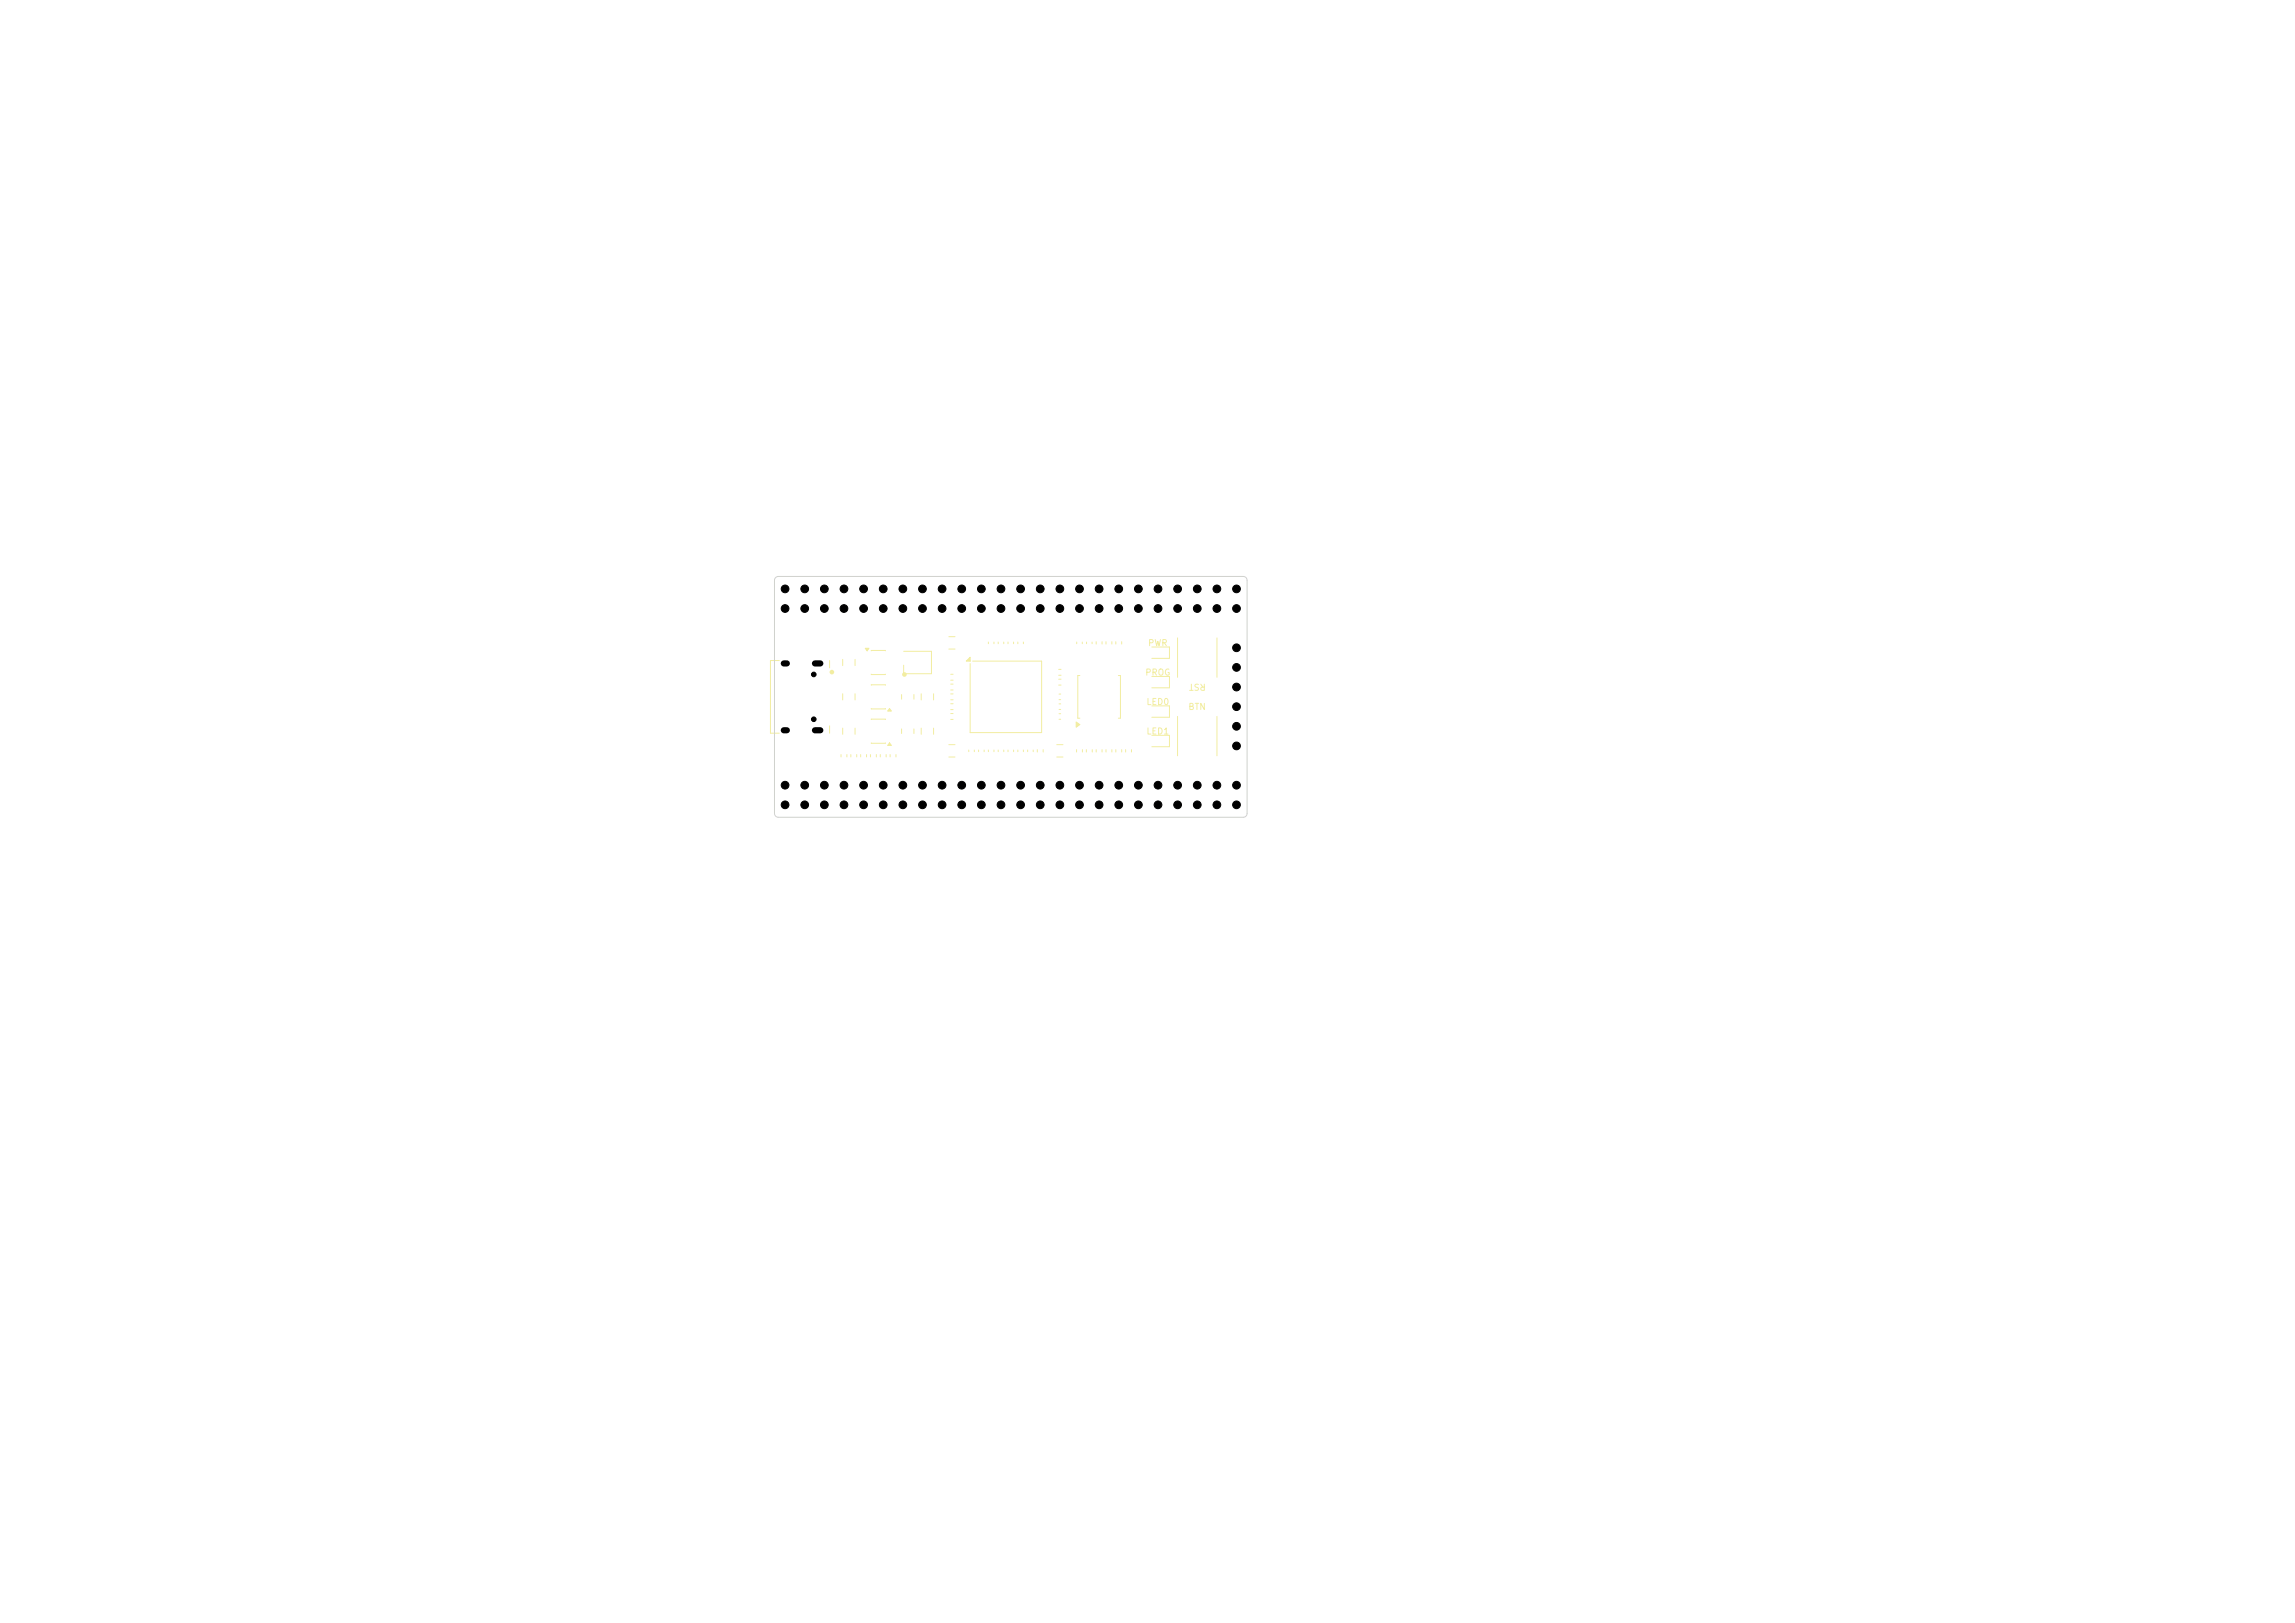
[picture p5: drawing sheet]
<svg xmlns="http://www.w3.org/2000/svg" width="297mm" height="210mm" viewBox="0 0 297 210" stroke-linecap="round" stroke-linejoin="round" font-family="sans-serif">
<defs><g id="words">
<g font-size=".8" fill="#f2eda1">
<text x="148.5" y="83.8">PWR</text>
<text x="148.1" y="87.6">PROG</text>
<text x="156.1" y="88.3" transform="rotate(-180 156.1 88.3)">RST</text>
<text x="148.3" y="91.4">LED0</text>
<text x="148.3" y="95.2">LED1</text>
<text x="153.7" y="92.1">BTN</text>
</g>
</g></defs>
<g fill="none" stroke="#f2eda1" stroke-width=".13">
<path d="M100.9 85.5h-1.2v9.4h1.2M107.4 85.5v.9M107.4 93.9v1M109.1 94.2v.8M110.7 94.2v.8M113.9 97.6v.3M114.7 97.6v.3M115.2 97.6v.3M115.9 97.6v.3M129.2 97v.3M129.9 97v.3M130.5 97v.3"/>
<path d="M131.2 97v.3M134.2 97v.3M135 97v.3M137 86.6h.3M137 87.4h.3M139.3 93.4l.4 .4-.4 .3zM139.3 97v.3M139.7 87.4h-.2v5.5h.2M140.1 97v.3M140.6 97v.3M141.3 97v.3M144.7 87.4h.3v5.5h-.3"/>
</g>
<circle cx="107.7" cy="87" r=".15" fill="none" stroke="#f2eda1" stroke-width=".3"/>
<path d="M139.3 93.4l.4 .4-.4 .3z" fill="#f2eda1"/>
<g fill="none" stroke="#f2eda1" stroke-width=".13">
<path d="M112 83.9h.5l-.3 .3zM112.8 84.2h1.8M112.8 87.2h1.8M119.2 89.8v.8M120.8 89.8v.8M123 92.3h.3M123 93.1h.3M127.9 83.1v.2M128.6 83.1v.2M136.8 96.4h.8M136.8 98h.8M137.1 91.1h.2"/>
<path d="M137.1 91.8h.2M145.7 97v.3M146.4 97v.3"/>
</g>
<path d="M112 83.9h.5l-.3 .3z" fill="#f2eda1"/>
<g fill="none" stroke="#f2eda1" stroke-width=".13">
<path d="M109.1 85.3v.8M110.7 85.3v.8M116.9 84.3h3.6v2.9h-3.6v-1.1M123 88.5h.3M123 89.3h.3M125.1 85.5l.4-.5v.5zM125.9 85.5h8.9v9.3h-9.3v-8.9M126.6 97v.3M127.4 97v.3M129.2 83.1v.2M129.9 83.1v.2M130.5 83.1v.2"/>
<path d="M131.2 83.1v.2M131.7 83.1v.2M132.4 83.1v.2M137 87.9h.3M137 88.6h.3M137.1 92.4h.2M137.1 93.1h.2M141.9 83v.3M142.6 83v.3M143.1 97v.3M143.9 97v.3M149.1 95.2h2.2v1.4h-2.2"/>
<path d="M149.1 83.7h2.2v1.5h-2.2"/>
</g>
<circle cx="117" cy="87.3" r=".15" fill="none" stroke="#f2eda1" stroke-width=".3"/>
<path d="M125.1 85.5l.4-.5v.5z" fill="#f2eda1"/>
<g fill="none" stroke="#f2eda1" stroke-width=".13">
<path d="M112.8 88.7h1.8M112.8 91.7h1.8M115.1 91.7l.3 .3h-.5zM122.8 82.4h.8M122.8 84h.8M123 91.1h.3M123 91.8h.3M125.4 97v.3M126.1 97v.3M127.9 97v.3M128.6 97v.3M140.6 83.1v.2"/>
<path d="M141.3 83.1v.2M149.1 87.5h2.2v1.5h-2.2"/>
</g>
<path d="M115.1 91.7l.3 .3h-.5z" fill="#f2eda1"/>
<path d="M111.4 97.6v.3M112.1 97.6v.3M112.8 93.1h1.8M112.8 96.1h1.8M115.1 96.1l.3 .4h-.5z" fill="none" stroke="#f2eda1" stroke-width=".13"/>
<path d="M115.1 96.1l.3 .4h-.5z" fill="#f2eda1"/>
<g fill="none" stroke="#f2eda1" stroke-width=".13">
<path d="M108.8 97.6v.3M109.1 89.8v.8M109.6 97.6v.3M110.1 97.6v.3M110.7 89.8v.8M110.9 97.6v.3M112.7 97.6v.3M113.4 97.6v.3M116.7 89.9v.6M116.7 94.3v.6M118.3 89.9v.6M118.3 94.3v.6"/>
<path d="M119.2 94.2v.8M120.8 94.2v.8M122.8 96.4h.8M122.8 98h.8M123 89.8h.3M123 90.6h.3M123 87.3h.3M123 88h.3M131.7 97v.3M132.4 97v.3M133 97v.3M133.7 97v.3"/>
<path d="M137.1 89.8h.2M137.1 90.5h.2M139.3 83.1v.2M140.1 83.1v.2M141.9 97v.3M142.6 97v.3M143.1 83v.3M143.9 83v.3M144.4 83v.3M144.4 97v.3M145.2 83v.3M145.2 97v.3"/>
<path d="M149.1 91.3h2.2v1.5h-2.2M152.4 82.5v5.1M152.4 92.7v5.1M157.5 82.5v5.1M157.5 92.7v5.1"/>
</g>
<path d="M100.4 74.7l.3-.1h60.2a.5 .5 0 0 1 .5 .5v30.1a.5 .5 0 0 1-.5 .6h-60.2a.5 .5 0 0 1-.5-.5v-30.2z" fill="none" stroke="#d0d2cd" stroke-width=".13"/>
<g fill="#000" stroke="#000" stroke-width=".13">
<circle cx="101.6" cy="78.7" r=".5"/>
<circle cx="101.6" cy="76.2" r=".5"/>
<circle cx="104.1" cy="78.7" r=".5"/>
<circle cx="104.1" cy="76.2" r=".5"/>
<circle cx="106.7" cy="76.2" r=".5"/>
<circle cx="106.7" cy="78.7" r=".5"/>
<circle cx="109.2" cy="76.2" r=".5"/>
<circle cx="109.2" cy="78.7" r=".5"/>
<circle cx="111.8" cy="76.2" r=".5"/>
<circle cx="111.8" cy="78.7" r=".5"/>
<circle cx="114.3" cy="76.2" r=".5"/>
<circle cx="114.3" cy="78.7" r=".5"/>
<circle cx="116.8" cy="78.7" r=".5"/>
<circle cx="116.8" cy="76.2" r=".5"/>
<circle cx="119.4" cy="78.7" r=".5"/>
<circle cx="119.4" cy="76.2" r=".5"/>
<circle cx="121.9" cy="76.2" r=".5"/>
<circle cx="121.9" cy="78.7" r=".5"/>
<circle cx="124.5" cy="76.2" r=".5"/>
<circle cx="124.5" cy="78.7" r=".5"/>
<circle cx="127" cy="76.2" r=".5"/>
<circle cx="127" cy="78.7" r=".5"/>
<circle cx="129.5" cy="76.2" r=".5"/>
<circle cx="129.5" cy="78.7" r=".5"/>
<circle cx="132.1" cy="76.2" r=".5"/>
<circle cx="132.1" cy="78.7" r=".5"/>
<circle cx="134.6" cy="78.7" r=".5"/>
<circle cx="134.6" cy="76.2" r=".5"/>
<circle cx="137.2" cy="76.2" r=".5"/>
<circle cx="137.2" cy="78.7" r=".5"/>
<circle cx="139.7" cy="76.2" r=".5"/>
<circle cx="139.7" cy="78.7" r=".5"/>
<circle cx="142.2" cy="76.2" r=".5"/>
<circle cx="142.2" cy="78.7" r=".5"/>
<circle cx="144.8" cy="76.2" r=".5"/>
<circle cx="144.8" cy="78.7" r=".5"/>
<circle cx="147.3" cy="78.7" r=".5"/>
<circle cx="147.3" cy="76.2" r=".5"/>
<circle cx="149.9" cy="76.2" r=".5"/>
<circle cx="149.9" cy="78.7" r=".5"/>
<circle cx="152.4" cy="76.2" r=".5"/>
<circle cx="152.4" cy="78.7" r=".5"/>
<circle cx="154.9" cy="76.2" r=".5"/>
<circle cx="154.9" cy="78.7" r=".5"/>
<circle cx="157.5" cy="78.7" r=".5"/>
<circle cx="157.5" cy="76.2" r=".5"/>
<circle cx="160" cy="78.7" r=".5"/>
<circle cx="160" cy="76.2" r=".5"/>
<circle cx="105.3" cy="87.3" r=".3"/>
<circle cx="105.3" cy="93.1" r=".3"/>
<circle cx="160" cy="91.4" r=".5"/>
<circle cx="160" cy="83.8" r=".5"/>
<circle cx="160" cy="94" r=".5"/>
<circle cx="160" cy="86.4" r=".5"/>
<circle cx="160" cy="96.5" r=".5"/>
<circle cx="160" cy="88.9" r=".5"/>
<circle cx="101.6" cy="104.1" r=".5"/>
<circle cx="101.6" cy="101.6" r=".5"/>
<circle cx="104.1" cy="104.1" r=".5"/>
<circle cx="104.1" cy="101.6" r=".5"/>
<circle cx="106.7" cy="101.6" r=".5"/>
<circle cx="106.7" cy="104.1" r=".5"/>
<circle cx="109.2" cy="101.6" r=".5"/>
<circle cx="109.2" cy="104.1" r=".5"/>
<circle cx="111.8" cy="101.6" r=".5"/>
<circle cx="111.8" cy="104.1" r=".5"/>
<circle cx="114.3" cy="101.6" r=".5"/>
<circle cx="114.3" cy="104.1" r=".5"/>
<circle cx="116.8" cy="104.1" r=".5"/>
<circle cx="116.8" cy="101.6" r=".5"/>
<circle cx="119.4" cy="104.1" r=".5"/>
<circle cx="119.4" cy="101.6" r=".5"/>
<circle cx="121.9" cy="101.6" r=".5"/>
<circle cx="121.9" cy="104.1" r=".5"/>
<circle cx="124.5" cy="101.6" r=".5"/>
<circle cx="124.5" cy="104.1" r=".5"/>
<circle cx="127" cy="104.1" r=".5"/>
<circle cx="127" cy="101.6" r=".5"/>
<circle cx="129.5" cy="104.1" r=".5"/>
<circle cx="129.5" cy="101.6" r=".5"/>
<circle cx="132.1" cy="104.1" r=".5"/>
<circle cx="132.1" cy="101.6" r=".5"/>
<circle cx="134.6" cy="101.6" r=".5"/>
<circle cx="134.6" cy="104.1" r=".5"/>
<circle cx="137.2" cy="104.1" r=".5"/>
<circle cx="137.2" cy="101.6" r=".5"/>
<circle cx="139.7" cy="101.6" r=".5"/>
<circle cx="139.7" cy="104.1" r=".5"/>
<circle cx="142.2" cy="101.6" r=".5"/>
<circle cx="142.2" cy="104.1" r=".5"/>
<circle cx="144.8" cy="104.1" r=".5"/>
<circle cx="144.8" cy="101.6" r=".5"/>
<circle cx="147.3" cy="104.1" r=".5"/>
<circle cx="147.3" cy="101.6" r=".5"/>
<circle cx="149.9" cy="101.6" r=".5"/>
<circle cx="149.9" cy="104.1" r=".5"/>
<circle cx="152.4" cy="101.6" r=".5"/>
<circle cx="152.4" cy="104.1" r=".5"/>
<circle cx="154.9" cy="104.1" r=".5"/>
<circle cx="154.9" cy="101.6" r=".5"/>
<circle cx="157.5" cy="104.1" r=".5"/>
<circle cx="157.5" cy="101.6" r=".5"/>
<circle cx="160" cy="104.1" r=".5"/>
<circle cx="160" cy="101.6" r=".5"/>
</g>
<path d="M101.4 85.8h.4M101.4 94.5h.4M105.5 85.8h.7M105.5 94.5h.7" fill="none" stroke="#000" stroke-width=".8"/>
<use href="#words"/>
</svg>
